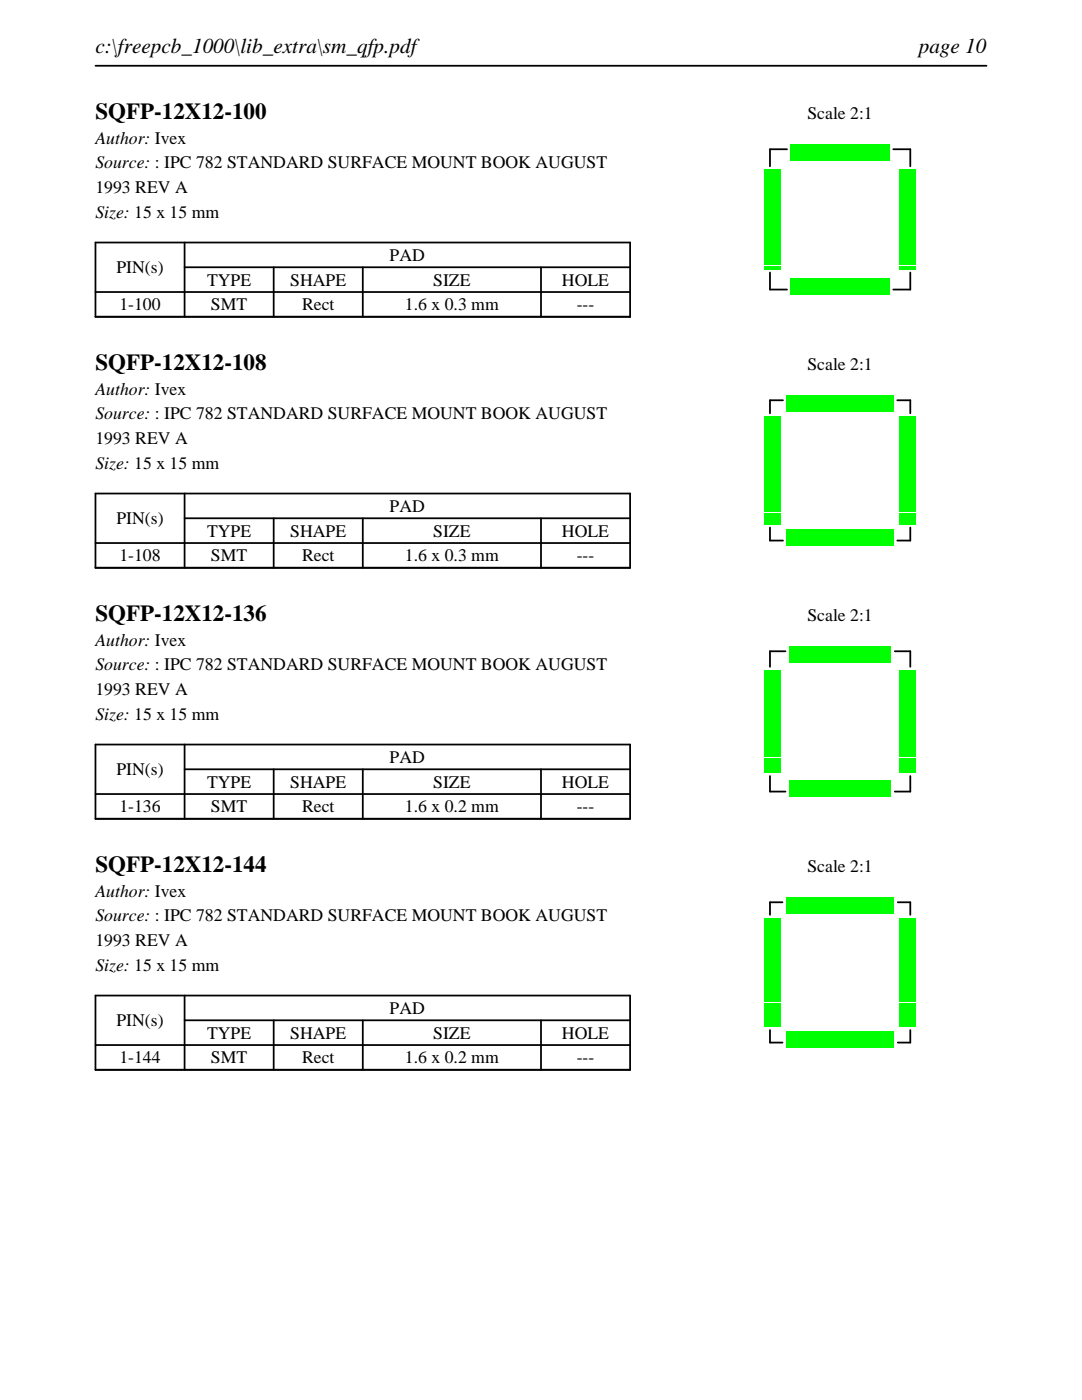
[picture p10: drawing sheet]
<svg xmlns="http://www.w3.org/2000/svg" width="216mm" height="279mm" viewBox="0 0 216 279" stroke-linecap="round" stroke-linejoin="round" font-family="sans-serif">
<defs><g id="words">
<g font-size="4.6">
<text x="19" y="23.7">SQFP-12X12-100</text>
<text x="19" y="73.8">SQFP-12X12-108</text>
<text x="19" y="123.9">SQFP-12X12-136</text>
<text x="19" y="174">SQFP-12X12-144</text>
</g>
<g font-size="4.2">
<text x="19" y="10.6">c:\freepcb_1000\lib_extra\sm_qfp.pdf</text>
<text x="183.3" y="10.6">page 10</text>
</g>
<g font-size="3.5">
<text x="161.1" y="23.7">Scale 2:1</text>
<text x="19" y="28.6">Author: Ivex</text>
<text x="19" y="33.6">Source: : IPC 782 STANDARD SURFACE MOUNT BOOK AUGUST</text>
<text x="19" y="38.5">1993 REV A</text>
<text x="19" y="43.5">Size: 15 x 15 mm</text>
<text x="77.8" y="52.1">PAD</text>
<text x="23.2" y="54.5">PIN(s)</text>
<text x="41.3" y="57">TYPE</text>
<text x="57.9" y="57">SHAPE</text>
<text x="86.4" y="57">SIZE</text>
<text x="112.1" y="57">HOLE</text>
<text x="23.8" y="61.9">1-100</text>
<text x="42.1" y="61.9">SMT</text>
<text x="60.3" y="61.9">Rect</text>
<text x="80.8" y="61.9">1.6 x 0.3 mm</text>
<text x="115.1" y="61.9">---</text>
<text x="161.1" y="73.8">Scale 2:1</text>
<text x="19" y="78.7">Author: Ivex</text>
<text x="19" y="83.7">Source: : IPC 782 STANDARD SURFACE MOUNT BOOK AUGUST</text>
<text x="19" y="88.6">1993 REV A</text>
<text x="19" y="93.6">Size: 15 x 15 mm</text>
<text x="23.2" y="104.6">PIN(s)</text>
<text x="41.3" y="107.1">TYPE</text>
<text x="57.9" y="107.1">SHAPE</text>
<text x="77.8" y="102.2">PAD</text>
<text x="86.4" y="107.1">SIZE</text>
<text x="112.1" y="107.1">HOLE</text>
<text x="23.8" y="112">1-108</text>
<text x="42.1" y="112">SMT</text>
<text x="60.3" y="112">Rect</text>
<text x="80.8" y="112">1.6 x 0.3 mm</text>
<text x="115.1" y="112">---</text>
<text x="161.1" y="123.9">Scale 2:1</text>
<text x="19" y="128.8">Author: Ivex</text>
<text x="19" y="133.8">Source: : IPC 782 STANDARD SURFACE MOUNT BOOK AUGUST</text>
<text x="19" y="138.7">1993 REV A</text>
<text x="19" y="143.7">Size: 15 x 15 mm</text>
<text x="23.2" y="154.7">PIN(s)</text>
<text x="77.8" y="152.3">PAD</text>
<text x="41.3" y="157.2">TYPE</text>
<text x="57.9" y="157.2">SHAPE</text>
<text x="86.4" y="157.2">SIZE</text>
<text x="112.1" y="157.2">HOLE</text>
<text x="23.8" y="162.1">1-136</text>
<text x="42.1" y="162.1">SMT</text>
<text x="60.3" y="162.1">Rect</text>
<text x="80.8" y="162.1">1.6 x 0.2 mm</text>
<text x="115.1" y="162.1">---</text>
<text x="161.1" y="174">Scale 2:1</text>
<text x="19" y="178.9">Author: Ivex</text>
<text x="19" y="183.9">Source: : IPC 782 STANDARD SURFACE MOUNT BOOK AUGUST</text>
<text x="19" y="188.8">1993 REV A</text>
<text x="19" y="193.7">Size: 15 x 15 mm</text>
<text x="77.8" y="202.4">PAD</text>
<text x="23.2" y="204.8">PIN(s)</text>
<text x="41.3" y="207.3">TYPE</text>
<text x="57.9" y="207.3">SHAPE</text>
<text x="86.4" y="207.3">SIZE</text>
<text x="112.1" y="207.3">HOLE</text>
<text x="23.8" y="212.2">1-144</text>
<text x="42.1" y="212.2">SMT</text>
<text x="60.3" y="212.2">Rect</text>
<text x="80.8" y="212.2">1.6 x 0.2 mm</text>
<text x="115.1" y="212.2">---</text>
</g>
</g></defs>
<path d="M19 13.1h177.8M19 48.4h106.7v14.8h-106.7zM19 58.3h106.7M36.8 53.3h88.9M36.8 48.4v14.8M54.6 53.3v9.9M72.4 53.3v9.9M107.9 53.3v9.9" fill="none" stroke="#000" stroke-width=".35"/>
<path d="M153.6 29.8h3.4zM153.6 29.8v3.4zM178.2 29.8h3.4zM181.6 29.8v3.4zM153.6 57.8h3.4zM153.6 54.4v3.4zM178.2 57.8h3.4zM181.6 54.4v3.4z" fill="none" stroke="#000" stroke-width=".36"/>
<g fill="#0f0">
<path d="M157.7 55.6h.6v3.2h-.6z"/>
<path d="M158.5 55.6h.6v3.2h-.6z"/>
<path d="M159.3 55.6h.6v3.2h-.6z"/>
<path d="M160.1 55.6h.6v3.2h-.6z"/>
<path d="M160.9 55.6h.6v3.2h-.6z"/>
<path d="M161.7 55.6h.6v3.2h-.6z"/>
<path d="M162.5 55.6h.6v3.2h-.6z"/>
<path d="M163.3 55.6h.6v3.2h-.6z"/>
<path d="M164.1 55.6h.6v3.2h-.6z"/>
<path d="M164.9 55.6h.6v3.2h-.6z"/>
<path d="M165.7 55.6h.6v3.2h-.6z"/>
<path d="M166.5 55.6h.6v3.2h-.6z"/>
<path d="M167.3 55.6h.6v3.2h-.6z"/>
<path d="M168.1 55.6h.6v3.2h-.6z"/>
<path d="M168.9 55.6h.6v3.2h-.6z"/>
<path d="M169.7 55.6h.6v3.2h-.6z"/>
<path d="M170.5 55.6h.6v3.2h-.6z"/>
<path d="M171.3 55.6h.6v3.2h-.6z"/>
<path d="M172.1 55.6h.6v3.2h-.6z"/>
<path d="M172.9 55.6h.6v3.2h-.6z"/>
<path d="M173.7 55.6h.6v3.2h-.6z"/>
<path d="M174.5 55.6h.6v3.2h-.6z"/>
<path d="M175.3 55.6h.6v3.2h-.6z"/>
<path d="M176.1 55.6h.6v3.2h-.6z"/>
<path d="M176.9 55.6h.6v3.2h-.6z"/>
<path d="M179.4 53.1h3.2v.6h-3.2z"/>
<path d="M179.4 52.3h3.2v.6h-3.2z"/>
<path d="M179.4 51.5h3.2v.6h-3.2z"/>
<path d="M179.4 50.7h3.2v.6h-3.2z"/>
<path d="M179.4 49.9h3.2v.6h-3.2z"/>
<path d="M179.4 49.1h3.2v.6h-3.2z"/>
<path d="M179.4 48.3h3.2v.6h-3.2z"/>
<path d="M179.4 47.5h3.2v.6h-3.2z"/>
<path d="M179.4 46.7h3.2v.6h-3.2z"/>
<path d="M179.4 45.9h3.2v.6h-3.2z"/>
<path d="M179.4 45.1h3.2v.6h-3.2z"/>
<path d="M179.4 44.3h3.2v.6h-3.2z"/>
<path d="M179.4 43.5h3.2v.6h-3.2z"/>
<path d="M179.4 42.7h3.2v.6h-3.2z"/>
<path d="M179.4 41.9h3.2v.6h-3.2z"/>
<path d="M179.4 41.1h3.2v.6h-3.2z"/>
<path d="M179.4 40.3h3.2v.6h-3.2z"/>
<path d="M179.4 39.5h3.2v.6h-3.2z"/>
<path d="M179.4 38.7h3.2v.6h-3.2z"/>
<path d="M179.4 37.9h3.2v.6h-3.2z"/>
<path d="M179.4 37.1h3.2v.6h-3.2z"/>
<path d="M179.4 36.3h3.2v.6h-3.2z"/>
<path d="M179.4 35.5h3.2v.6h-3.2z"/>
<path d="M179.4 34.7h3.2v.6h-3.2z"/>
<path d="M179.4 33.9h3.2v.6h-3.2z"/>
<path d="M176.9 28.8h.6v3.2h-.6z"/>
<path d="M176.1 28.8h.6v3.2h-.6z"/>
<path d="M175.3 28.8h.6v3.2h-.6z"/>
<path d="M174.5 28.8h.6v3.2h-.6z"/>
<path d="M173.7 28.8h.6v3.2h-.6z"/>
<path d="M172.9 28.8h.6v3.2h-.6z"/>
<path d="M172.1 28.8h.6v3.2h-.6z"/>
<path d="M171.3 28.8h.6v3.2h-.6z"/>
<path d="M170.5 28.8h.6v3.2h-.6z"/>
<path d="M169.7 28.8h.6v3.2h-.6z"/>
<path d="M168.9 28.8h.6v3.2h-.6z"/>
<path d="M168.1 28.8h.6v3.2h-.6z"/>
<path d="M167.3 28.8h.6v3.2h-.6z"/>
<path d="M166.5 28.8h.6v3.2h-.6z"/>
<path d="M165.7 28.8h.6v3.2h-.6z"/>
<path d="M164.9 28.8h.6v3.2h-.6z"/>
<path d="M164.1 28.8h.6v3.2h-.6z"/>
<path d="M163.3 28.8h.6v3.2h-.6z"/>
<path d="M162.5 28.8h.6v3.2h-.6z"/>
<path d="M161.7 28.8h.6v3.2h-.6z"/>
<path d="M160.9 28.8h.6v3.2h-.6z"/>
<path d="M160.1 28.8h.6v3.2h-.6z"/>
<path d="M159.3 28.8h.6v3.2h-.6z"/>
<path d="M158.5 28.8h.6v3.2h-.6z"/>
<path d="M157.7 28.8h.6v3.2h-.6z"/>
<path d="M152.6 33.9h3.2v.6h-3.2z"/>
<path d="M152.6 34.7h3.2v.6h-3.2z"/>
<path d="M152.6 35.5h3.2v.6h-3.2z"/>
<path d="M152.6 36.3h3.2v.6h-3.2z"/>
<path d="M152.6 37.1h3.2v.6h-3.2z"/>
<path d="M152.6 37.9h3.2v.6h-3.2z"/>
<path d="M152.6 38.7h3.2v.6h-3.2z"/>
<path d="M152.6 39.5h3.2v.6h-3.2z"/>
<path d="M152.6 40.3h3.2v.6h-3.2z"/>
<path d="M152.6 41.1h3.2v.6h-3.2z"/>
<path d="M152.6 41.9h3.2v.6h-3.2z"/>
<path d="M152.6 42.7h3.2v.6h-3.2z"/>
<path d="M152.6 43.5h3.2v.6h-3.2z"/>
<path d="M152.6 44.3h3.2v.6h-3.2z"/>
<path d="M152.6 45.1h3.2v.6h-3.2z"/>
<path d="M152.6 45.9h3.2v.6h-3.2z"/>
<path d="M152.6 46.7h3.2v.6h-3.2z"/>
<path d="M152.6 47.5h3.2v.6h-3.2z"/>
<path d="M152.6 48.3h3.2v.6h-3.2z"/>
<path d="M152.6 49.1h3.2v.6h-3.2z"/>
<path d="M152.6 49.9h3.2v.6h-3.2z"/>
<path d="M152.6 50.7h3.2v.6h-3.2z"/>
<path d="M152.6 51.5h3.2v.6h-3.2z"/>
<path d="M152.6 52.3h3.2v.6h-3.2z"/>
<path d="M152.6 53.1h3.2v.6h-3.2z"/>
</g>
<path d="M19 98.5h106.7v14.8h-106.7zM36.8 98.5v14.8M19 108.4h106.7M36.8 103.4h88.9M54.6 103.4v9.9M72.4 103.4v9.9M107.9 103.4v9.9" fill="none" stroke="#000" stroke-width=".35"/>
<path d="M153.6 79.9h2.6zM153.6 79.9v2.6zM179 79.9h2.6zM181.6 79.9v2.6zM153.6 107.9h2.6zM153.6 105.3v2.6zM179 107.9h2.6zM181.6 105.3v2.6z" fill="none" stroke="#000" stroke-width=".36"/>
<g fill="#0f0">
<path d="M156.9 105.7h.6v3.2h-.6z"/>
<path d="M157.7 105.7h.6v3.2h-.6z"/>
<path d="M158.5 105.7h.6v3.2h-.6z"/>
<path d="M159.3 105.7h.6v3.2h-.6z"/>
<path d="M160.1 105.7h.6v3.2h-.6z"/>
<path d="M160.9 105.7h.6v3.2h-.6z"/>
<path d="M161.7 105.7h.6v3.2h-.6z"/>
<path d="M162.5 105.7h.6v3.2h-.6z"/>
<path d="M163.3 105.7h.6v3.2h-.6z"/>
<path d="M164.1 105.7h.6v3.2h-.6z"/>
<path d="M164.9 105.7h.6v3.2h-.6z"/>
<path d="M165.7 105.7h.6v3.2h-.6z"/>
<path d="M166.5 105.7h.6v3.2h-.6z"/>
<path d="M167.3 105.7h.6v3.2h-.6z"/>
<path d="M168.1 105.7h.6v3.2h-.6z"/>
<path d="M168.9 105.7h.6v3.2h-.6z"/>
<path d="M169.7 105.7h.6v3.2h-.6z"/>
<path d="M170.5 105.7h.6v3.2h-.6z"/>
<path d="M171.3 105.7h.6v3.2h-.6z"/>
<path d="M172.1 105.7h.6v3.2h-.6z"/>
<path d="M172.9 105.7h.6v3.2h-.6z"/>
<path d="M173.7 105.7h.6v3.2h-.6z"/>
<path d="M174.5 105.7h.6v3.2h-.6z"/>
<path d="M175.3 105.7h.6v3.2h-.6z"/>
<path d="M176.1 105.7h.6v3.2h-.6z"/>
<path d="M176.9 105.7h.6v3.2h-.6z"/>
<path d="M177.7 105.7h.6v3.2h-.6z"/>
<path d="M179.4 104h3.2v.6h-3.2z"/>
<path d="M179.4 103.2h3.2v.6h-3.2z"/>
<path d="M179.4 102.4h3.2v.6h-3.2z"/>
<path d="M179.4 101.6h3.2v.6h-3.2z"/>
<path d="M179.4 100.8h3.2v.6h-3.2z"/>
<path d="M179.4 100h3.2v.6h-3.2z"/>
<path d="M179.4 99.2h3.2v.6h-3.2z"/>
<path d="M179.4 98.4h3.2v.6h-3.2z"/>
<path d="M179.4 97.6h3.2v.6h-3.2z"/>
<path d="M179.4 96.8h3.2v.6h-3.2z"/>
<path d="M179.4 96h3.2v.6h-3.2z"/>
<path d="M179.4 95.2h3.2v.6h-3.2z"/>
<path d="M179.4 94.4h3.2v.6h-3.2z"/>
<path d="M179.4 93.6h3.2v.6h-3.2z"/>
<path d="M179.4 92.8h3.2v.6h-3.2z"/>
<path d="M179.4 92h3.2v.6h-3.2z"/>
<path d="M179.4 91.2h3.2v.6h-3.2z"/>
<path d="M179.4 90.4h3.2v.6h-3.2z"/>
<path d="M179.4 89.6h3.2v.6h-3.2z"/>
<path d="M179.4 88.8h3.2v.6h-3.2z"/>
<path d="M179.4 88h3.2v.6h-3.2z"/>
<path d="M179.4 87.2h3.2v.6h-3.2z"/>
<path d="M179.4 86.4h3.2v.6h-3.2z"/>
<path d="M179.4 85.6h3.2v.6h-3.2z"/>
<path d="M179.4 84.8h3.2v.6h-3.2z"/>
<path d="M179.4 84h3.2v.6h-3.2z"/>
<path d="M179.4 83.2h3.2v.6h-3.2z"/>
<path d="M177.7 78.9h.6v3.2h-.6z"/>
<path d="M176.9 78.9h.6v3.2h-.6z"/>
<path d="M176.1 78.9h.6v3.2h-.6z"/>
<path d="M175.3 78.9h.6v3.2h-.6z"/>
<path d="M174.5 78.9h.6v3.2h-.6z"/>
<path d="M173.7 78.9h.6v3.2h-.6z"/>
<path d="M172.9 78.9h.6v3.2h-.6z"/>
<path d="M172.1 78.9h.6v3.2h-.6z"/>
<path d="M171.3 78.9h.6v3.2h-.6z"/>
<path d="M170.5 78.9h.6v3.2h-.6z"/>
<path d="M169.7 78.9h.6v3.2h-.6z"/>
<path d="M168.9 78.9h.6v3.2h-.6z"/>
<path d="M168.1 78.9h.6v3.2h-.6z"/>
<path d="M167.3 78.9h.6v3.2h-.6z"/>
<path d="M166.5 78.9h.6v3.2h-.6z"/>
<path d="M165.7 78.9h.6v3.2h-.6z"/>
<path d="M164.9 78.9h.6v3.2h-.6z"/>
<path d="M164.1 78.9h.6v3.2h-.6z"/>
<path d="M163.3 78.9h.6v3.2h-.6z"/>
<path d="M162.5 78.9h.6v3.2h-.6z"/>
<path d="M161.7 78.9h.6v3.2h-.6z"/>
<path d="M160.9 78.9h.6v3.2h-.6z"/>
<path d="M160.1 78.9h.6v3.2h-.6z"/>
<path d="M159.3 78.9h.6v3.2h-.6z"/>
<path d="M158.5 78.9h.6v3.2h-.6z"/>
<path d="M157.7 78.9h.6v3.2h-.6z"/>
<path d="M156.9 78.9h.6v3.2h-.6z"/>
<path d="M152.6 83.2h3.2v.6h-3.2z"/>
<path d="M152.6 84h3.2v.6h-3.2z"/>
<path d="M152.6 84.8h3.2v.6h-3.2z"/>
<path d="M152.6 85.6h3.2v.6h-3.2z"/>
<path d="M152.6 86.4h3.2v.6h-3.2z"/>
<path d="M152.6 87.2h3.2v.6h-3.2z"/>
<path d="M152.6 88h3.2v.6h-3.2z"/>
<path d="M152.6 88.8h3.2v.6h-3.2z"/>
<path d="M152.6 89.6h3.2v.6h-3.2z"/>
<path d="M152.6 90.4h3.2v.6h-3.2z"/>
<path d="M152.6 91.2h3.2v.6h-3.2z"/>
<path d="M152.6 92h3.2v.6h-3.2z"/>
<path d="M152.6 92.8h3.2v.6h-3.2z"/>
<path d="M152.6 93.6h3.2v.6h-3.2z"/>
<path d="M152.6 94.4h3.2v.6h-3.2z"/>
<path d="M152.6 95.2h3.2v.6h-3.2z"/>
<path d="M152.6 96h3.2v.6h-3.2z"/>
<path d="M152.6 96.8h3.2v.6h-3.2z"/>
<path d="M152.6 97.6h3.2v.6h-3.2z"/>
<path d="M152.6 98.4h3.2v.6h-3.2z"/>
<path d="M152.6 99.2h3.2v.6h-3.2z"/>
<path d="M152.6 100h3.2v.6h-3.2z"/>
<path d="M152.6 100.8h3.2v.6h-3.2z"/>
<path d="M152.6 101.6h3.2v.6h-3.2z"/>
<path d="M152.6 102.4h3.2v.6h-3.2z"/>
<path d="M152.6 103.2h3.2v.6h-3.2z"/>
<path d="M152.6 104h3.2v.6h-3.2z"/>
</g>
<g fill="none" stroke="#000" stroke-width=".35">
<path d="M19 148.6h106.7v14.8h-106.7zM19 158.5h106.7M36.8 153.5h88.9M36.8 148.6v14.8M54.6 153.5v9.9M72.4 153.5v9.9M107.9 153.5v9.9M19 198.7h106.7v14.8h-106.7zM36.8 198.7v14.8M19 208.6h106.7M36.8 203.6h88.9M54.6 203.6v9.9"/>
<path d="M72.4 203.6v9.9M107.9 203.6v9.9"/>
</g>
<g fill="none" stroke="#000" stroke-width=".36">
<path d="M153.6 130h3.1zM153.6 130v3.1zM178.5 130h3.1zM181.6 130v3.1zM153.6 158h3.1zM153.6 154.9v3.1zM178.5 158h3.1zM181.6 154.9v3.1zM153.6 180.1h2.5zM153.6 180.1v2.5zM179.1 180.1h2.5zM181.6 180.1v2.5z"/>
<path d="M153.6 208.1h2.5zM153.6 205.6v2.5zM179.1 208.1h2.5zM181.6 205.6v2.5z"/>
</g>
<g fill="none" stroke="#0f0" stroke-width=".4">
<path d="M152.6 139.5h3.2M152.6 138.9h3.2M152.6 138.3h3.2M152.6 137.7h3.2M152.6 137.1h3.2M152.6 136.5h3.2M152.6 135.9h3.2M152.6 135.3h3.2M152.6 134.7h3.2M152.6 134.1h3.2M157.7 129v3.2M158.3 129v3.2"/>
<path d="M158.9 129v3.2M159.5 129v3.2M160.1 129v3.2M160.7 129v3.2M161.3 129v3.2M161.9 129v3.2M162.5 129v3.2M163.1 129v3.2M163.7 129v3.2M164.3 129v3.2M164.9 129v3.2M165.5 129v3.2"/>
<path d="M166.1 129v3.2M166.7 129v3.2M167.3 129v3.2M167.9 129v3.2M168.5 129v3.2M169.1 129v3.2M169.7 129v3.2M170.3 129v3.2M170.9 129v3.2M171.5 129v3.2M172.1 129v3.2M172.7 129v3.2"/>
<path d="M173.3 129v3.2M173.9 129v3.2M174.5 129v3.2M175.1 129v3.2M175.7 129v3.2M176.3 129v3.2M176.9 129v3.2M177.5 129v3.2M179.4 139.5h3.2M179.4 138.9h3.2M179.4 138.3h3.2M179.4 137.7h3.2"/>
<path d="M179.4 137.1h3.2M179.4 136.5h3.2M179.4 135.9h3.2M179.4 135.3h3.2M179.4 134.7h3.2M179.4 134.1h3.2M152.6 153.9h3.2M152.6 153.3h3.2M152.6 152.7h3.2M152.6 152.1h3.2M152.6 151.5h3.2M152.6 150.9h3.2"/>
<path d="M152.6 150.3h3.2M152.6 149.7h3.2M152.6 149.1h3.2M152.6 148.5h3.2M152.6 147.9h3.2M152.6 147.3h3.2M152.6 146.7h3.2M152.6 146.1h3.2M152.6 145.5h3.2M152.6 144.9h3.2M152.6 144.3h3.2M152.6 143.7h3.2"/>
<path d="M152.6 143.1h3.2M152.6 142.5h3.2M152.6 141.9h3.2M152.6 141.3h3.2M152.6 140.7h3.2M152.6 140.1h3.2M157.7 155.8v3.2M158.3 155.8v3.2M158.9 155.8v3.2M159.5 155.8v3.2M160.1 155.8v3.2M160.7 155.8v3.2"/>
<path d="M161.3 155.8v3.2M161.9 155.8v3.2M162.5 155.8v3.2M163.1 155.8v3.2M163.7 155.8v3.2M164.3 155.8v3.2M164.9 155.8v3.2M165.5 155.8v3.2M166.1 155.8v3.2M166.7 155.8v3.2M167.3 155.8v3.2M167.9 155.8v3.2"/>
<path d="M168.5 155.8v3.2M169.1 155.8v3.2M169.7 155.8v3.2M170.3 155.8v3.2M170.9 155.8v3.2M171.5 155.8v3.2M172.1 155.8v3.2M172.7 155.8v3.2M173.3 155.8v3.2M173.9 155.8v3.2M174.5 155.8v3.2M175.1 155.8v3.2"/>
<path d="M175.7 155.8v3.2M176.3 155.8v3.2M176.9 155.8v3.2M177.5 155.8v3.2M179.4 153.9h3.2M179.4 153.3h3.2M179.4 152.7h3.2M179.4 152.1h3.2M179.4 151.5h3.2M179.4 150.9h3.2M179.4 150.3h3.2M179.4 149.7h3.2"/>
<path d="M179.4 149.1h3.2M179.4 148.5h3.2M179.4 147.9h3.2M179.4 147.3h3.2M179.4 146.7h3.2M179.4 146.1h3.2M179.4 145.5h3.2M179.4 144.9h3.2M179.4 144.3h3.2M179.4 143.7h3.2M179.4 143.1h3.2M179.4 142.5h3.2"/>
<path d="M179.4 141.9h3.2M179.4 141.3h3.2M179.4 140.7h3.2M179.4 140.1h3.2M157.1 179.1v3.2M157.7 179.1v3.2M158.3 179.1v3.2M158.9 179.1v3.2M159.5 179.1v3.2M160.1 179.1v3.2M160.7 179.1v3.2M161.3 179.1v3.2"/>
<path d="M161.9 179.1v3.2M162.5 179.1v3.2M163.1 179.1v3.2M163.7 179.1v3.2M164.3 179.1v3.2M164.9 179.1v3.2M165.5 179.1v3.2M166.1 179.1v3.2M166.7 179.1v3.2M167.3 179.1v3.2M167.9 179.1v3.2M168.5 179.1v3.2"/>
<path d="M169.1 179.1v3.2M169.7 179.1v3.2M170.3 179.1v3.2M170.9 179.1v3.2M171.5 179.1v3.2M172.1 179.1v3.2M172.7 179.1v3.2M173.3 179.1v3.2M173.9 179.1v3.2M174.5 179.1v3.2M175.1 179.1v3.2M175.7 179.1v3.2"/>
<path d="M176.3 179.1v3.2M176.9 179.1v3.2M177.5 179.1v3.2M178.1 179.1v3.2M152.6 199.8h3.2M152.6 199.2h3.2M152.6 198.6h3.2M152.6 198h3.2M152.6 197.4h3.2M152.6 196.8h3.2M152.6 196.2h3.2M152.6 195.6h3.2"/>
<path d="M152.6 195h3.2M152.6 194.4h3.2M152.6 193.8h3.2M152.6 193.2h3.2M152.6 192.6h3.2M152.6 192h3.2M152.6 191.4h3.2M152.6 190.8h3.2M152.6 190.2h3.2M152.6 189.6h3.2M152.6 189h3.2M152.6 188.4h3.2"/>
<path d="M152.6 187.8h3.2M152.6 187.2h3.2M152.6 186.6h3.2M152.6 186h3.2M152.6 185.4h3.2M152.6 184.8h3.2M152.6 184.2h3.2M152.6 183.6h3.2M179.4 199.8h3.2M179.4 199.2h3.2M179.4 198.6h3.2M179.4 198h3.2"/>
<path d="M179.4 197.4h3.2M179.4 196.8h3.2M179.4 196.2h3.2M179.4 195.6h3.2M179.4 195h3.2M179.4 194.4h3.2M179.4 193.8h3.2M179.4 193.2h3.2M179.4 192.6h3.2M179.4 192h3.2M179.4 191.4h3.2M179.4 190.8h3.2"/>
<path d="M179.4 190.2h3.2M179.4 189.6h3.2M179.4 189h3.2M179.4 188.4h3.2M179.4 187.8h3.2M179.4 187.2h3.2M179.4 186.6h3.2M179.4 186h3.2M179.4 185.4h3.2M179.4 184.8h3.2M179.4 184.2h3.2M179.4 183.6h3.2"/>
<path d="M152.6 204.6h3.2M152.6 204h3.2M152.6 203.4h3.2M152.6 202.8h3.2M152.6 202.2h3.2M152.6 201.6h3.2M152.6 201h3.2M152.6 200.4h3.2M157.1 205.9v3.2M157.7 205.9v3.2M158.3 205.9v3.2M158.9 205.9v3.2"/>
<path d="M159.5 205.9v3.2M160.1 205.9v3.2M160.7 205.9v3.2M161.3 205.9v3.2M161.9 205.9v3.2M162.5 205.9v3.2M163.1 205.9v3.2M163.7 205.9v3.2M164.3 205.9v3.2M164.9 205.9v3.2M165.5 205.9v3.2M166.1 205.9v3.2"/>
<path d="M166.7 205.9v3.2M167.3 205.9v3.2M167.9 205.9v3.2M168.5 205.9v3.2M169.1 205.9v3.2M169.7 205.9v3.2M170.3 205.9v3.2M170.9 205.9v3.2M171.5 205.9v3.2M172.1 205.9v3.2M172.7 205.9v3.2M173.3 205.9v3.2"/>
<path d="M173.9 205.9v3.2M174.5 205.9v3.2M175.1 205.9v3.2M175.7 205.9v3.2M176.3 205.9v3.2M176.9 205.9v3.2M177.5 205.9v3.2M178.1 205.9v3.2M179.4 204.6h3.2M179.4 204h3.2M179.4 203.4h3.2M179.4 202.8h3.2"/>
<path d="M179.4 202.2h3.2M179.4 201.6h3.2M179.4 201h3.2M179.4 200.4h3.2"/>
</g>
<use href="#words"/>
</svg>
